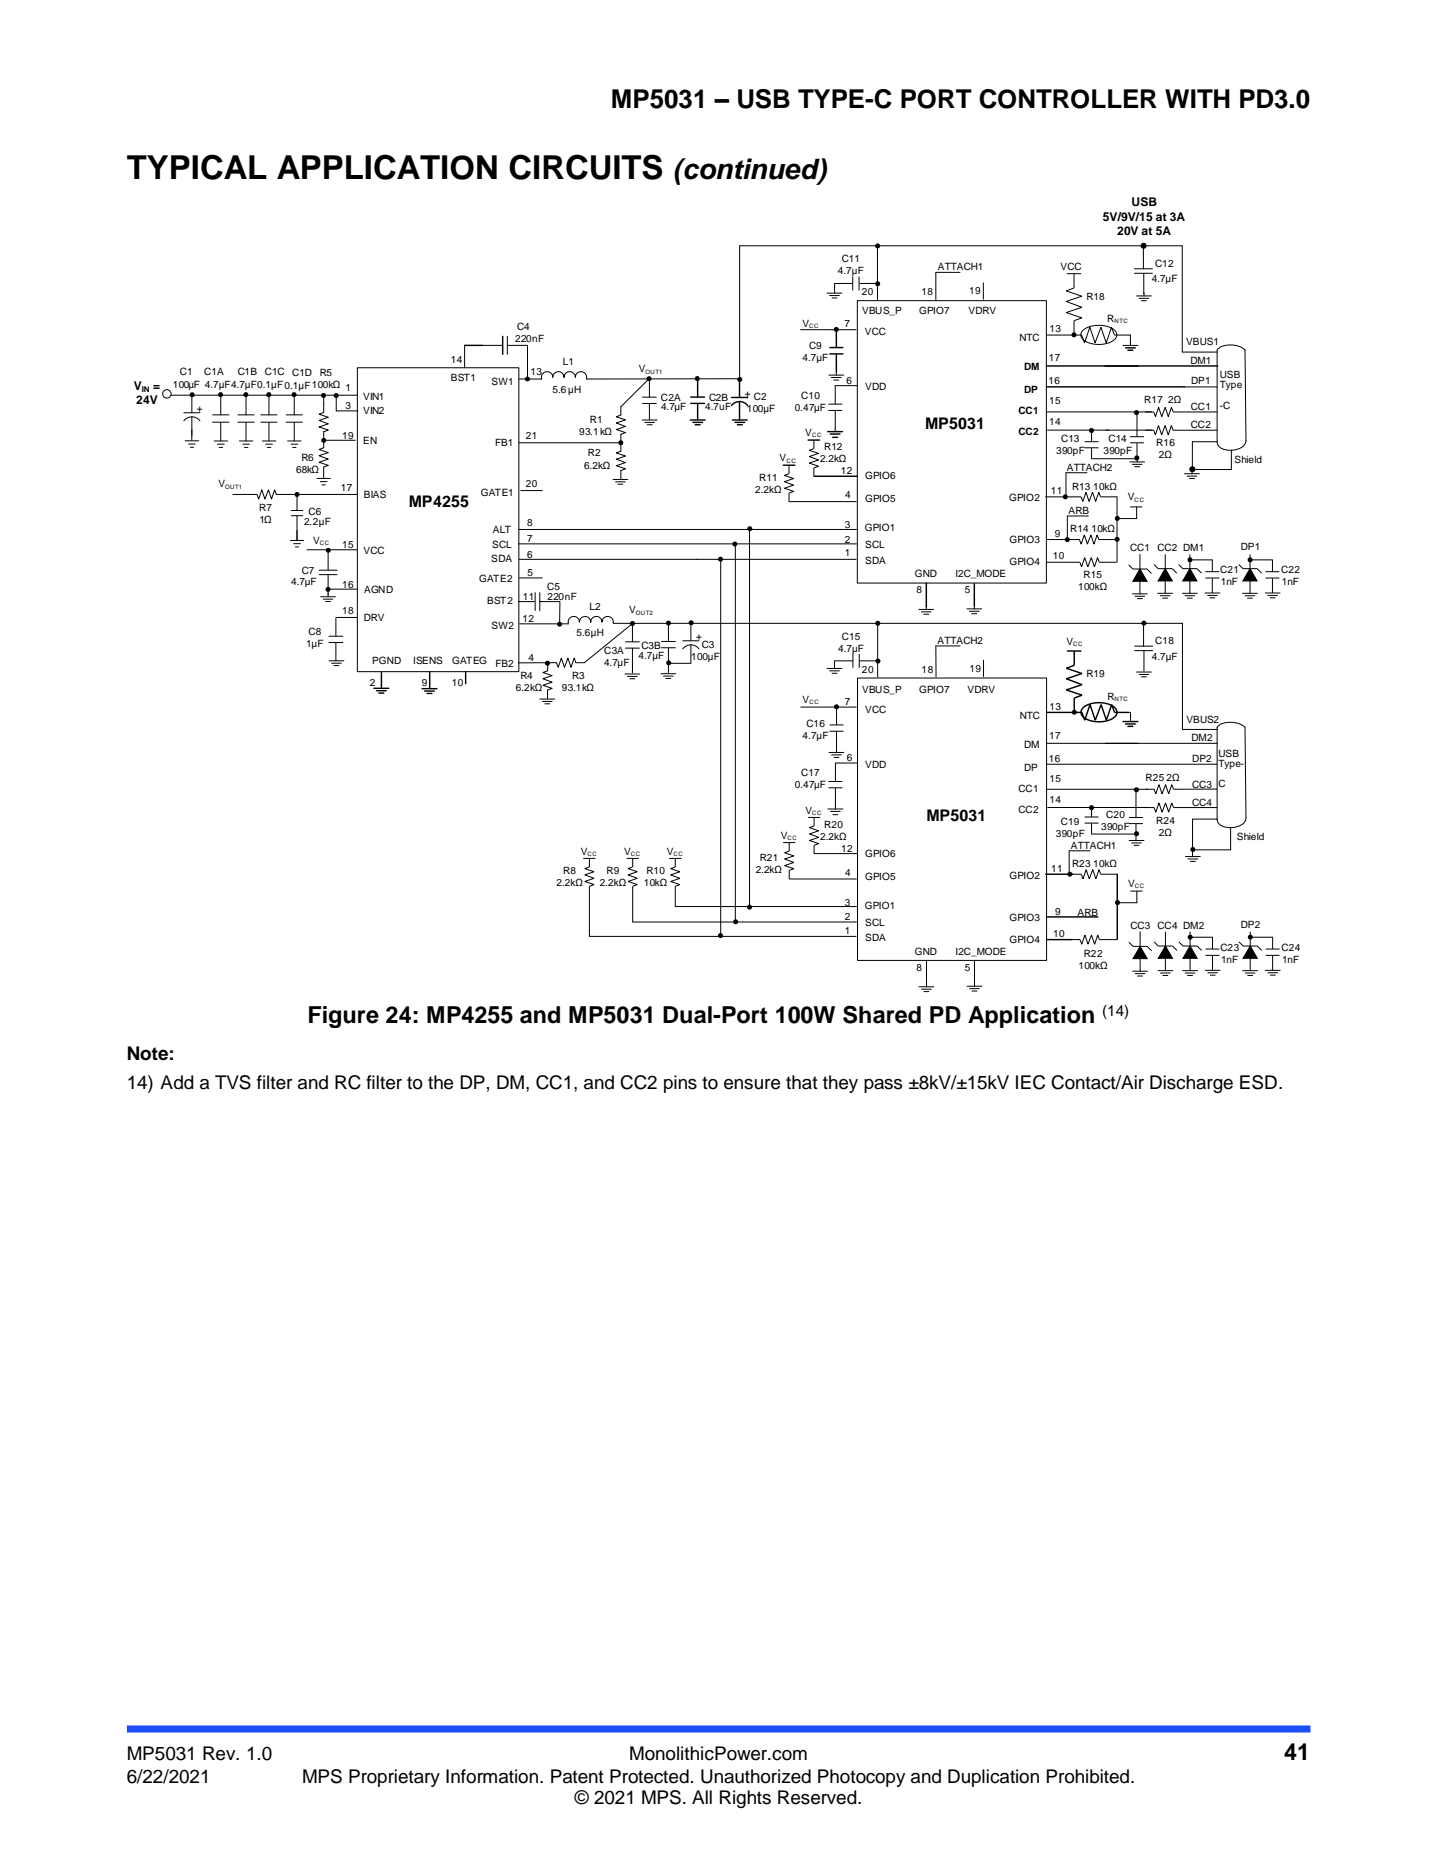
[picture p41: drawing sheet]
<svg xmlns="http://www.w3.org/2000/svg" width="216mm" height="279mm" viewBox="0 0 216 279" stroke-linecap="round" stroke-linejoin="round" font-family="sans-serif">
<defs><g id="words">
<text font-size="5" x="19" y="26.9">TYPICAL APPLICATION CIRCUITS</text>
<text font-size="4.2" x="101.1" y="26.9">(continued)</text>
<text font-size="3.9" x="91.8" y="16.3">MP5031 – USB TYPE-C PORT CONTROLLER WITH PD3.0</text>
<g font-size="3.5">
<text x="46.2" y="153.8">Figure 24: MP4255 and MP5031 Dual-Port 100W Shared PD Application</text>
<text x="192.9" y="264.5">41</text>
</g>
<g font-size="2.8">
<text x="19" y="159.3">Note:</text>
<text x="19" y="163.6">14) Add a TVS filter and RC filter to the DP, DM, CC1, and CC2 pins to ensure that they pass ±8kV/±15kV IEC Contact/Air Discharge ESD.</text>
<text x="19" y="264.5">MP5031 Rev. 1.0</text>
<text x="19" y="267.9">6/22/2021</text>
<text x="45.4" y="267.9">MPS Proprietary Information. Patent Protected. Unauthorized Photocopy and Duplication Prohibited.</text>
<text x="94.5" y="264.5">MonolithicPower.com</text>
<text x="86.4" y="271.1">© 2021 MPS. All Rights Reserved.</text>
</g>
<g font-size="2.4">
<text x="139" y="64.4">MP5031</text>
<text x="61.4" y="76.2">MP4255</text>
<text x="139.2" y="123.5">MP5031</text>
</g>
<text font-size="2.3" x="165.6" y="152.7">(14)</text>
<g font-size="1.8">
<text x="165.7" y="33.2">5V/9V/15 at 3A</text>
<text x="167.8" y="35.4">20V at 5A</text>
<text x="170" y="31">USB</text>
<text x="20.1" y="58.6">V</text>
<text x="23" y="58.6">=</text>
<text x="20.5" y="60.8">24V</text>
</g>
<g font-size="1.5">
<text x="125.9" y="41.2">4.7µF</text>
<text x="126.5" y="39.4">C11</text>
<text x="140.9" y="40.5">ATTACH1</text>
<text x="159.3" y="40.6">VCC</text>
<text x="173.5" y="40.1">C12</text>
<text x="129.5" y="44.3">20</text>
<text x="129.5" y="47.2">VBUS_P</text>
<text x="138.1" y="47.2">GPIO7</text>
<text x="138.4" y="44.3">18</text>
<text x="145.5" y="47.2">VDRV</text>
<text x="145.6" y="44.1">19</text>
<text x="163.2" y="45">R18</text>
<text x="173" y="42.4">4.7µF</text>
<text x="77.4" y="51.4">220nF</text>
<text x="77.7" y="49.7">C4</text>
<text x="120.6" y="49.1">V</text>
<text x="121.5" y="52.5">C9</text>
<text x="126.9" y="49.1">7</text>
<text x="129.9" y="50.3">VCC</text>
<text x="153.2" y="51.3">NTC</text>
<text x="157.7" y="49.9">13</text>
<text x="166.4" y="48.4">R</text>
<text x="178.2" y="51.8">VBUS1</text>
<text x="26" y="58.3">100µF 4.7μF4.7μF0.1µF0.1µF100kΩ</text>
<text x="27" y="56.4">C1</text>
<text x="30.7" y="56.3">C1A</text>
<text x="35.7" y="56.3">C1B</text>
<text x="39.8" y="56.4">C1C</text>
<text x="43.9" y="56.5">C1D</text>
<text x="48" y="56.5">R5</text>
<text x="51.9" y="58.8">1</text>
<text x="67.7" y="57.3">BST1</text>
<text x="67.7" y="54.5">14</text>
<text x="73.9" y="57.9">SW1</text>
<text x="79.7" y="56.3">13</text>
<text x="83" y="59">5.6µH</text>
<text x="84.5" y="54.8">L1</text>
<text x="96" y="55.9">V</text>
<text x="111.9" y="59.6">+</text>
<text x="120.4" y="59.9">C10</text>
<text x="120.6" y="54.3">4.7µF</text>
<text x="127.2" y="57.7">6</text>
<text x="130" y="58.6">VDD</text>
<text x="153.9" y="59.1">DP</text>
<text x="153.9" y="55.6">DM</text>
<text x="157.5" y="57.7">16</text>
<text x="157.6" y="54.3">17</text>
<text x="178.8" y="54.7">DM1</text>
<text x="179" y="57.8">DP1</text>
<text x="183.3" y="56.9">USB</text>
<text x="183.3" y="58.4">Type</text>
<text x="29.6" y="61.9">+</text>
<text x="51.4" y="66">19</text>
<text x="51.9" y="61.5">3</text>
<text x="54.6" y="60.1">VIN1</text>
<text x="54.6" y="62.3">VIN2</text>
<text x="79" y="66">21</text>
<text x="87" y="65.4">93.1kΩ</text>
<text x="88.6" y="63.6">R1</text>
<text x="99.3" y="60.3">C2A</text>
<text x="99.3" y="61.7">4.7µF</text>
<text x="106" y="61.6">4.7uF</text>
<text x="106.6" y="60.3">C2B</text>
<text x="112.2" y="62">100µF</text>
<text x="113.3" y="60.2">C2</text>
<text x="119.4" y="61.7">0.47µF</text>
<text x="121" y="65.5">V</text>
<text x="153" y="62.3">CC1</text>
<text x="153" y="65.4">CC2</text>
<text x="157.7" y="63.9">14</text>
<text x="157.7" y="60.7">15</text>
<text x="171.9" y="60.6">R17 2Ω</text>
<text x="178.9" y="61.6">CC1</text>
<text x="178.9" y="64.3">CC2</text>
<text x="183.3" y="61.4">-C</text>
<text x="44.5" y="71.1">68kΩ</text>
<text x="45.3" y="69.3">R6</text>
<text x="54.6" y="66.7">EN</text>
<text x="74.4" y="67">FB1</text>
<text x="87.7" y="70.4">6.2kΩ</text>
<text x="88.3" y="68.6">R2</text>
<text x="117.1" y="69.4">V</text>
<text x="123.2" y="69.4">2.2kΩ</text>
<text x="123.8" y="67.6">R12</text>
<text x="126.3" y="71.2">12</text>
<text x="158.7" y="68.2">390pF</text>
<text x="159.4" y="66.4">C13</text>
<text x="160.3" y="70.7">ATTACH2</text>
<text x="165.8" y="68.2">390pF</text>
<text x="166.5" y="66.4">C14</text>
<text x="173.7" y="67.1">R16</text>
<text x="174.1" y="68.9">2Ω</text>
<text x="185.5" y="69.6">Shield</text>
<text x="32.8" y="73.3">V</text>
<text x="39" y="76.7">R7</text>
<text x="46.4" y="77.4">C6</text>
<text x="51.2" y="73.8">17</text>
<text x="54.7" y="74.9">BIAS</text>
<text x="72.2" y="74.5">GATE1</text>
<text x="79" y="73.2">20</text>
<text x="113.5" y="74.1">2.2kΩ</text>
<text x="114.1" y="72.3">R11</text>
<text x="127" y="74.9">4</text>
<text x="130" y="75.5">GPIO5</text>
<text x="130" y="72">GPIO6</text>
<text x="151.6" y="75.3">GPIO2</text>
<text x="157.9" y="74.3">11</text>
<text x="160.5" y="77.3">ARB</text>
<text x="161.1" y="73.6">R13</text>
<text x="164.3" y="73.6">10kΩ</text>
<text x="169.5" y="75.2">V</text>
<text x="39" y="78.6">1Ω</text>
<text x="45.7" y="78.9">2.2µF</text>
<text x="47.1" y="81.7">V</text>
<text x="51.4" y="82.4">15</text>
<text x="54.6" y="83.2">VCC</text>
<text x="73.9" y="82.4">SCL</text>
<text x="74" y="80">ALT</text>
<text x="79.2" y="83.8">6</text>
<text x="79.2" y="81.4">7</text>
<text x="79.2" y="79">8</text>
<text x="126.9" y="79.4">3</text>
<text x="126.9" y="81.5">2</text>
<text x="126.9" y="83.6">1</text>
<text x="129.9" y="79.8">GPIO1</text>
<text x="130" y="82.3">SCL</text>
<text x="151.6" y="81.7">GPIO3</text>
<text x="158.5" y="80.7">9</text>
<text x="160.8" y="80">R14 10kΩ</text>
<text x="169.8" y="82.8">CC1</text>
<text x="173.9" y="82.8">CC2 DM1</text>
<text x="186.4" y="82.7">DP1</text>
<text x="43.7" y="87.9">4.7µF</text>
<text x="45.3" y="86.2">C7</text>
<text x="51.4" y="88.4">16</text>
<text x="54.7" y="89.1">AGND</text>
<text x="72" y="87.5">GATE2</text>
<text x="73.8" y="84.5">SDA</text>
<text x="79.2" y="86.6">5</text>
<text x="82.2" y="88.7">C5</text>
<text x="130" y="84.7">SDA</text>
<text x="137.4" y="86.7">GND</text>
<text x="137.7" y="89.1">8</text>
<text x="143.5" y="86.7">I2C_MODE</text>
<text x="144.9" y="89.2">5</text>
<text x="151.6" y="85">GPIO4</text>
<text x="158.2" y="84.1">10</text>
<text x="162" y="88.6">100kΩ</text>
<text x="162.8" y="86.8">R15</text>
<text x="183.3" y="86.1">C21</text>
<text x="183.4" y="87.9">1nF</text>
<text x="192.5" y="86.1">C22</text>
<text x="192.6" y="87.9">1nF</text>
<text x="46.4" y="95.5">C8</text>
<text x="51.4" y="92.2">18</text>
<text x="54.6" y="93.4">DRV</text>
<text x="73.2" y="90.8">BST2</text>
<text x="73.9" y="94.5">SW2</text>
<text x="78.5" y="93.5">12</text>
<text x="78.6" y="90.2">11</text>
<text x="82.2" y="90.1">220nF</text>
<text x="86.6" y="95.5">5.6µH</text>
<text x="88.6" y="91.7">L2</text>
<text x="94.5" y="92.2">V</text>
<text x="46" y="97.3">1µF</text>
<text x="55.9" y="99.7">PGND</text>
<text x="62.1" y="99.9">ISENS</text>
<text x="67.9" y="99.9">GATEG</text>
<text x="74.4" y="100.3">FB2</text>
<text x="79.4" y="99.3">4</text>
<text x="86" y="102">R3</text>
<text x="90.8" y="100.1">4.7µF</text>
<text x="90.8" y="98.2">C3A</text>
<text x="95.9" y="99.1">4.7µF</text>
<text x="96.4" y="97.5">C3B</text>
<text x="103.9" y="99.3">100µF</text>
<text x="104.6" y="96.2">+</text>
<text x="105.4" y="97.4">C3</text>
<text x="125.9" y="98">4.7µF</text>
<text x="126.5" y="96.2">C15</text>
<text x="129.5" y="101.1">20</text>
<text x="138.5" y="101.1">18</text>
<text x="140.8" y="96.7">ATTACH2</text>
<text x="145.6" y="100.9">19</text>
<text x="160.2" y="96.9">V</text>
<text x="163.2" y="101.8">R19</text>
<text x="173.1" y="99.2">4.7µF</text>
<text x="173.6" y="96.9">C18</text>
<text x="55.6" y="103.1">2</text>
<text x="63.4" y="103.1">9</text>
<text x="67.9" y="103.1">10</text>
<text x="77.5" y="103.8">6.2kΩ</text>
<text x="78.2" y="102">R4</text>
<text x="84.4" y="103.8">93.1kΩ</text>
<text x="120.6" y="105.7">V</text>
<text x="126.9" y="105.9">7</text>
<text x="129.5" y="104.1">VBUS_P</text>
<text x="130" y="107.1">VCC</text>
<text x="138.1" y="104.2">GPIO7</text>
<text x="145.3" y="104.2">VDRV</text>
<text x="157.7" y="106.7">13</text>
<text x="166.4" y="105.2">R</text>
<text x="120.6" y="111.1">4.7µF</text>
<text x="121.2" y="109.3">C16</text>
<text x="153.2" y="108">NTC</text>
<text x="153.9" y="112.4">DM</text>
<text x="157.6" y="111.1">17</text>
<text x="178.2" y="108.6">VBUS2</text>
<text x="179" y="111.4">DM2</text>
<text x="183.1" y="113.7">USB</text>
<text x="119.4" y="118.5">0.47µF</text>
<text x="120.4" y="116.7">C17</text>
<text x="127.2" y="114.4">6</text>
<text x="130" y="115.4">VDD</text>
<text x="153" y="119.1">CC1</text>
<text x="153.9" y="115.9">DP</text>
<text x="157.6" y="114.5">16</text>
<text x="157.7" y="117.5">15</text>
<text x="172.1" y="117.4">R25 2Ω</text>
<text x="179.1" y="118.4">CC3</text>
<text x="179.1" y="114.5">DP2</text>
<text x="183.1" y="115.3">Type-</text>
<text x="183.1" y="118.3">C</text>
<text x="121" y="122.3">V</text>
<text x="123.8" y="124.4">R20</text>
<text x="153" y="122.2">CC2</text>
<text x="157.7" y="120.7">14</text>
<text x="158.7" y="125.8">390pF</text>
<text x="159.4" y="124">C19</text>
<text x="165.4" y="124.7">390pF</text>
<text x="166.2" y="122.9">C20</text>
<text x="173.7" y="123.8">R24</text>
<text x="174.1" y="125.6">2Ω</text>
<text x="179.1" y="121.1">CC4</text>
<text x="84.6" y="131.4">R8</text>
<text x="87.3" y="128.5">V</text>
<text x="91.1" y="131.4">R9</text>
<text x="93.8" y="128.5">V</text>
<text x="97.1" y="131.4">R10</text>
<text x="100.2" y="128.5">V</text>
<text x="113.5" y="131.3">2.2kΩ</text>
<text x="114.1" y="129.5">R21</text>
<text x="117.3" y="126.1">V</text>
<text x="123.2" y="126.2">2.2kΩ</text>
<text x="126.4" y="128">12</text>
<text x="127" y="131.7">4</text>
<text x="130" y="128.8">GPIO6</text>
<text x="157.9" y="131.1">11</text>
<text x="160.9" y="127.6">ATTACH1</text>
<text x="161.1" y="130.3">R23</text>
<text x="164.3" y="130.3">10kΩ</text>
<text x="185.8" y="126.3">Shield</text>
<text x="83.6" y="133.2">2.2kΩ</text>
<text x="90.1" y="133.2">2.2kΩ</text>
<text x="96.7" y="133.2">10kΩ</text>
<text x="126.9" y="136.1">3</text>
<text x="129.9" y="136.6">GPIO1</text>
<text x="130" y="132.3">GPIO5</text>
<text x="151.7" y="132.1">GPIO2</text>
<text x="158.5" y="137.5">9</text>
<text x="161.9" y="137.6">ARB</text>
<text x="169.5" y="133.3">V</text>
<text x="126.9" y="138.3">2</text>
<text x="126.9" y="140.4">1</text>
<text x="130" y="139.1">SCL</text>
<text x="130" y="141.5">SDA</text>
<text x="137.4" y="143.5">GND</text>
<text x="143.6" y="143.5">I2C_MODE</text>
<text x="151.7" y="141.8">GPIO4</text>
<text x="151.7" y="138.4">GPIO3</text>
<text x="158.2" y="140.8">10</text>
<text x="162.8" y="143.8">R22</text>
<text x="169.8" y="139.6">CC3</text>
<text x="173.9" y="139.6">CC4 DM2</text>
<text x="183.4" y="142.9">C23</text>
<text x="186.4" y="139.5">DP2</text>
<text x="192.5" y="142.9">C24</text>
<text x="137.7" y="145.9">8</text>
<text x="145" y="146">5</text>
<text x="162" y="145.6">100kΩ</text>
<text x="183.4" y="144.7">1nF</text>
<text x="192.6" y="144.7">1nF</text>
</g>
<text font-size="1.2" x="21.3" y="58.9">IN</text>
<g font-size=".9">
<text x="121.6" y="49.3">CC</text>
<text x="167.4" y="48.6">NTC</text>
<text x="97" y="56.2">OUT1</text>
<text x="122" y="65.7">CC</text>
<text x="118.1" y="69.6">CC</text>
<text x="33.8" y="73.5">OUT1</text>
<text x="170.5" y="75.4">CC</text>
<text x="48.1" y="81.9">CC</text>
<text x="95.5" y="92.4">OUT2</text>
<text x="161.2" y="97.1">CC</text>
<text x="121.6" y="105.9">CC</text>
<text x="167.5" y="105.4">NTC</text>
<text x="122" y="122.5">CC</text>
<text x="88.3" y="128.7">CC</text>
<text x="94.8" y="128.7">CC</text>
<text x="101.2" y="128.7">CC</text>
<text x="118.3" y="126.3">CC</text>
<text x="170.5" y="133.5">CC</text>
</g>
</g></defs>
<path d="M19.1 259.9h177.8" fill="none" stroke="#1c4eff" stroke-width="1.1" stroke-linecap="butt"/>
<g fill="none" stroke="#000" stroke-width=".15">
<path d="M131.8 37.1v8M171.8 36.9v3.5M177.6 36.9h-66.5v19.9M177.6 37v15.9M25.7 59.4h28M28.8 59.3v2.7M33.2 59.1v3.3M37 59.1v3.3M40.4 59.1v3.3M44.2 59.1v3.3M48.6 59.4v2.6l-.7 .3 1.4 .4-1.4 .5 1.4 .5-1.4 .5 1.4 .4-.7 .3v2.4l-.7 .3 1.4 .4-1.4 .5 1.4 .5-1.4 .5 1.4 .4-.7 .3v1.7M50.5 59.4v2.4h3.3"/>
<path d="M53.7 55.3h24.3v45.6h-24.3zM69.8 51.9v3.4M72.5 51.9h3M76.2 50.6v2.7M76.2 51.9h3.1v5.1M96.5 59.7h2.1M97.5 56.9l-4.2 4.2M97.6 56.9v2.8M111.1 56.9l-23 .1a.87 .87 0 0 0-.7-1.1 .87 .87 0 0 0-1 .8 .84 .84 0 0 0-.8-.8 .84 .84 0 0 0-.8 .8 .85 .85 0 0 0-.9-.8 .85 .85 0 0 0-.9 .8 .86 .86 0 0 0-1-.8 .86 .86 0 0 0-.6 1.1h-3.4M120.3 49.6h8.3M124.3 44.1h2.2M124.5 56.4h2.3"/>
<path d="M124.6 44.4h1.5M124.9 56.7h1.5M125 44.8h.8M125.3 57.1h.7M125.3 42.6h2.8M125.4 42.6v1.5M125.5 58h3.2M125.5 58v2.7M125.7 55.9v.5M128.1 41.6v2.1M128.8 45.2h28.4v42.4h-28.4zM129.1 41.6v2.1"/>
<path d="M129.1 42.6h2.7M144.2 40.9h-3.6v4.1M147.7 42.5v2.5M157.3 50.4h5.2l.4 1.1 .8-2.3 .8 2.3 .9-2.3 .8 2.3 .8-2.3 .4 1.2h2.4v1.2M160.3 41.1h2.1M161.4 41.1v2.2l-1.2 .4 2.3 .8-2.3 .8 2.3 .9-2.3 .8 2.3 .8-1.1 .4v2.2M162.8 49.6a4.2 4.2 0 0 1 4.6 0 .99 .99 0 0 1 .4 1 .99 .99 0 0 1-.8 .7 4.4 4.4 0 0 1-4.2-.2 .9 .9 0 0 1 0-1.5zM168.7 51.9h2.3M169.8 51.4v.5M170.4 40.4h2.7M170.4 41.1h2.7M170.8 44.5h2.2"/>
<path d="M171.1 44.8h1.5M171.5 45.2h.7M171.8 41.1v3.1M171.9 44v.5M177.6 52.9h5.3M177.9 58.2h5M183.2 52.2a3.6 3.6 0 0 1 3.9 .4l.1 13.6a1.76 1.76 0 0 1-1.8 1.4 2.47 2.47 0 0 1-2.4-.7l-.1-.5v-13.8zM27.6 62h2.4M27.6 63.2a1.52 1.52 0 0 1 2.4 0M27.8 66.3h2.1M28.3 66.7h1M28.6 67.2h.5"/>
<path d="M28.8 62.6v3.5M31.9 62.4h2.5M31.9 63.5h2.5M32.2 66.3h2M32.7 66.8h1M32.9 67.2h.5M33.2 63.5v2.8M35 74.3h3.6M35.7 62.4h2.5M35.7 63.5h2.5M36 66.3h2M36.5 66.8h1"/>
<path d="M36.7 67.2h.5M37 63.5v2.8M38.6 74.3l.3 .7 .4-1.4 .5 1.4 .5-1.4 .5 1.4 .5-1.4 .2 .7h12.2M39.2 62.4h2.4M39.2 63.5h2.4M39.4 66.3h2M39.9 66.8h1M40.2 67.2h.5M40.4 63.5v2.8M43 62.4h2.4M43 63.5h2.4M43.2 66.3h2"/>
<path d="M43.7 66.8h1M43.8 76.7h1.7M43.8 77.5h1.7M44 67.2h.5M44.2 63.5v2.8M44.6 74.5v2.2M44.6 77.5v3.7M47.6 71.9h2M48.1 72.4h1M48.4 72.9h.5M48.6 66.2h4.8M78 66.6h15.3"/>
<path d="M78 79.6h50.7M78.3 73.7h3.2M92.1 72.1h2.2M92.5 72.4h1.4M92.8 72.8h.8M93.3 61.1v1.3l-.7 .2 1.4 .5-1.4 .5 1.4 .5-1.4 .5 1.4 .4-.7 .3v2.5l-.7 .3 1.4 .4-1.4 .5 1.4 .5-1.4 .5 1.4 .5-.7 .2v1.3M96.5 63.1h2.2M96.5 60.6h2.1M96.9 63.5h1.4M97.2 63.8h.8M97.6 60.7v2.4M112.6 79.6v56.7"/>
<path d="M118.5 69.9v1.3l-.6 .3 1.3 .4-1.3 .5 1.3 .5-1.3 .5 1.3 .5-.7 .2v1.3M118.6 75.4h10M122.3 66.1v1.3l-.7 .3 1.4 .4-1.4 .5 1.4 .5-1.4 .5 1.4 .5-.7 .2v1.3M124.4 60.7h2.1M124.4 61.7h2.1M125.5 61.7v3.2M157.1 74.7h5.3l.3 .7 .5-1.4 .4 1.4 .5-1.4 .5 1.4 .5-1.4 .2 .7h2.5v9.8M157.3 61.9h16l.3 .7 .5-1.4 .4 1.4 .6-1.4 .4 1.4 .5-1.4 .3 .7h6.6M157.4 64.6l15.9 .1 .3 .7 .5-1.4 .4 1.4 .6-1.4 .4 1.4 .5-1.4 .3 .7h6.6M163 66.4h2M163 67.3h2M163.3 71.1h-3.1v3.5"/>
<path d="M163.5 77.6h-3.1v3.5M164 64.6v1.8M169.7 69.4h2.3M169.8 65.6h2.1M169.8 66.6h2.1M169.8 76.2h1.8M170.1 69.8h1.5M170.5 70.1h.7M170.8 76.2v1.7h-2.9M170.8 61.9v3.7M170.8 66.6v2.3h-6.8v-1.6M170.9 69v.4"/>
<path d="M178 71.2h2.2M178.3 71.6h1.5M178.7 71.9h.8M179.1 70.7v.5M182.9 66.4h-3.8v4.2h5.9v-2.9M43.6 81.2h2M44.1 81.7h1M44.4 82.2h.5M46.1 82.6h7.5M48 85.7h2.6M48 86.4h2.6M48.2 89.7h2.2"/>
<path d="M48.6 90.1h1.4M48.9 90.4h.8M49.3 82.6v3.1M49.3 86.4v3.3M49.3 88.5h4.3M49.4 95.6h2.1M49.4 96.6h2.1M49.4 99.3h2.3M49.8 99.7h1.5M50.5 92.9v2.7M50.5 96.6v2.7M50.5 92.8h3.2"/>
<path d="M77.9 90.4h2.4M77.9 81.7h50.8M78 84.1h50.6M78.1 86.9h3.4M78.1 93.8h7.3M80.4 89.1v2.7M81.1 90.4h3M81.1 89.1v2.7M82.3 99.6v1.2l-.7 .3 1.4 .4-1.4 .5 1.4 .5-1.4 .5 1.4 .5-.7 .2v1.3M82.3 99.6h-4.4M84.1 90.5v3.3M92.1 93.7h85.6v15.9"/>
<path d="M92.1 93.6a.86 .86 0 0 0-.7-1 .86 .86 0 0 0-1 .9 .84 .84 0 0 0-.8-.9 .84 .84 0 0 0-.8 .9 .85 .85 0 0 0-.9-.9 .85 .85 0 0 0-.8 .9 .86 .86 0 0 0-1-.8 .86 .86 0 0 0-.7 1.1M94 96.5h2.1M94 97.4h2.1M95 96.5v-2.8l-7.2 5.9h-1.3l-.2-.7-.5 1.4-.5-1.4-.5 1.4-.5-1.4-.4 1.4-.3-.7h-1.3M95 97.5v3.6M99.4 96.4h2.1M99.4 97.4h2.1M100.4 99.7h3.4M100.4 93.7v2.7M100.4 97.4v3.7M102.6 96.3h2.4M102.6 97.5a1.51 1.51 0 0 1 2.4 0"/>
<path d="M103.8 93.5v2.8M103.8 96.9v2.8M108.3 84.1v56.6M110.5 81.9v56.7M128.1 98.3v2.1M128.1 99.3h-2.7v1.2M129.1 98.3v2.1M129.1 99.3h2.8M131.9 93.9v7.9M138 91.6h2.3M138.4 92h1.5M138.8 92.3h.7"/>
<path d="M139.2 91.1v.5M144.2 97.1h-3.6v4.6M145.3 91.5h2.2M145.6 91.9h1.5M146 92.2h.8M146.4 91v.5M147.8 99.2v2.5M157.3 84.5h4.9l.3 .7 .5-1.4 .4 1.4 .6-1.4 .4 1.4 .5-1.4 .3 .7h2.6M157.3 81.1h4.9l.2 .7 .5-1.4 .5 1.4 .5-1.4 .5 1.4 .4-1.4 .3 .7h2.7M169.6 84.9l.6 .6h2.1l.7 .7M170.1 89.3h2.3M170.5 97.1h2.7"/>
<path d="M170.5 97.8h2.7M170.5 89.6h1.5M170.9 90h.7M171.3 85.5l1 1.9h-2.1zM171.3 87.4v1.9M171.3 83.3v2.2M171.8 93.7v3.4M171.9 97.8v3.1M173.4 84.8l.6 .7h2.1l.7 .6M173.9 89.2h2.3M174.3 89.5h1.5M174.7 89.9h.7"/>
<path d="M175.1 85.5l1 1.8h-2.1zM175.1 87.3v1.9M175.1 83.3v2.2M177.1 84.8l.6 .7h2.1l.7 .6M177.7 89.2h2.2M178 89.5h1.5M178.4 89.9h.7M178.8 85.5l1 1.8h-2.1zM178.8 87.3v1.9M178.8 83.3v2.2M178.8 84.1h3.3v1.8M181.1 89.1h2.2"/>
<path d="M181.1 85.9h2.1M181.1 86.9h2.1M181.4 89.5h1.5M181.8 89.8h.7M182.1 86.9v2.2M186.1 84.8l.6 .7h2.2l.6 .6M186.7 89.2h2.2M187.1 89.5h1.4M187.4 89.9h.8M187.8 85.5l1.1 1.8h-2.2zM187.8 87.3v1.9M187.8 83.3v2.2"/>
<path d="M187.8 84.1h3.4v1.8M190.1 89.1h2.2M190.1 85.9h2.1M190.1 86.9h2.1M190.5 89.5h1.4M190.8 89.8h.8M191.2 86.9v2.2M50.2 100h.7M81.1 105.1h2.2M81.5 105.4h1.5M81.9 105.8h.7M93.9 101.3h2.2"/>
<path d="M94.3 101.7h1.4M94.6 102h.8M99.3 101.3h2.2M99.7 101.6h1.4M100 102h.8M120.3 106.3h8.4M124.3 100.5h2.2M124.5 117.5h2.1M124.5 118.4h2.1M124.6 113.1h2.2M124.6 109h2.1M124.6 109.9h2.1"/>
<path d="M124.6 100.8h1.5M124.9 113.5h1.5M125 101.2h.8M125.3 113.8h.7M125.5 114.7h3.3M125.5 114.7v2.8M125.5 118.4v3.2M125.7 109.9v3.2M125.7 106.2v2.8M128.8 101.9h28.4v42.4h-28.4zM157.2 111.7h25.7M157.2 114.9h25.7"/>
<path d="M169.6 107.1h.3v1.2M170.7 118.7v4.2M170.8 101h2.2M171.1 101.4h1.5M171.5 101.7h.7M177.7 109.6h5.2M182.9 118.6h-6.6l-.2-.7-.5 1.4-.5-1.4-.5 1.4-.5-1.4-.4 1.4-.3-.7h-16.1M183.2 108.9a3.6 3.6 0 0 1 3.9 .4l.1 13.6a1.76 1.76 0 0 1-1.8 1.5 2.47 2.47 0 0 1-2.4-.7l-.1-.6v-13.8zM87.7 129h1.7M88.6 129v1.3l-.7 .2 1.3 .5-1.3 .5 1.3 .5-1.3 .5 1.3 .4-.6 .3v7.5M94.2 129h1.7M95 138.6h33.7"/>
<path d="M95.1 129v1.3l-.7 .2 1.3 .5-1.3 .5 1.3 .5-1.3 .5 1.3 .4-.6 .3v5.4M100.6 129h1.7M101.5 129v1.3l-.7 .3 1.3 .4-1.3 .5 1.3 .5-1.3 .5 1.3 .5-.6 .2v3h27.2M117.7 126.6h1.7M118.6 126.6v1.3l-.7 .3 1.4 .4-1.4 .5 1.4 .5-1.4 .5 1.4 .5-.7 .2v1.3h10.1M121.4 122.9h1.8M122.3 122.9v1.2l-.7 .3 1.4 .5-1.4 .4 1.4 .5-1.4 .5 1.4 .5-.7 .2v1.3M122.3 128.3h6.5M124.4 121.6h2.2M124.8 121.9h1.4M125.1 122.4h.8M157.4 121.4h16l.3 .7 .4-1.4 .5 1.4 .5-1.4 .5 1.4 .5-1.4 .2 .7h6.6"/>
<path d="M161.2 131.4h1.3l.2 .7 .5-1.4 .5 1.4 .5-1.4 .4 1.4 .5-1.4 .3 .7h2.5M163 122.8h2M163 123.7h2M163.8 127.9h-3.2v3.5M164 121.4v1.4M164 123.8v1.6h6.7M169.6 122.9h2.1M169.6 123.8h2.1M169.6 126.3h2.3M169.9 133.9h1.7M170 126.7h1.5M170.4 127h.7"/>
<path d="M170.7 123.8v2.5M170.8 133.9v1.8h-2.9M171.3 140v2.2M178.1 128.7h2.2M178.5 129.1h1.5M178.9 129.5h.7M182.9 123.1h-3.7v5.6M184.9 124.4v3.3h-5.7M88.5 140.7h40.1M138.1 148.3h2.2M138.5 148.7h1.4M138.8 149h.8"/>
<path d="M139.2 144.3v4M145.3 148.2h2.2M145.7 148.6h1.4M146 148.9h.8M146.4 144.4v3.8M161 141.2h1.3l.2 .7 .5-1.4 .5 1.4 .5-1.4 .5 1.4 .4-1.4 .3 .7h2.6M169.6 141.6l.6 .6h2.2l.6 .7M170.2 146h2.2M170.6 146.3h1.4M170.9 146.7h.8M171.3 142.2l1.1 1.9h-2.2zM171.3 144.1v1.4"/>
<path d="M171.3 145.5v.5M173.4 141.6l.6 .6h2.2l.6 .7M174 145.9h2.2M174.4 146.2h1.4M174.7 146.6h.8M175.1 142.2l1.1 1.8h-2.2zM175.1 144v1.9M175.1 140v2.2M177.1 141.6l.6 .6h2.2l.6 .7M177.7 145.9h2.2M178.1 146.2h1.4M178.4 146.6h.8"/>
<path d="M178.8 142.2l1.1 1.8h-2.2zM178.8 144v1.9M178.8 140v2.2M178.8 140.9h3.4v1.7M181.1 145.8h2.2M181.1 142.6h2.1M181.1 143.6h2.1M181.5 146.2h1.4M181.8 146.6h.8M182.2 143.6v2.2M186.1 141.6l.7 .6h2.1l.7 .7M186.7 145.9h2.2"/>
<path d="M187.1 146.2h1.5M187.5 146.6h.7M187.8 142.2l1.1 1.8h-2.1zM187.8 144v1.9M187.8 140v2.2M187.8 140.9h3.4v1.7M190.1 145.8h2.2M190.2 142.6h2.1M190.2 143.6h2.1M190.5 146.2h1.5M190.9 146.6h.7M191.2 143.6v2.2"/>
<circle cx="171.8" cy="37" r=".38"/>
<circle cx="25.1" cy="59.2" r=".64"/>
<circle cx="79.2" cy="57" r=".3"/>
<circle cx="179.1" cy="70.5" r=".38"/>
</g>
<g fill="#000">
<path d="M171.3 85.5l1 1.9h-2.1zM175.1 85.5l1 1.8h-2.1zM178.8 85.5l1 1.8h-2.1zM187.8 85.5l1.1 1.8h-2.2zM171.3 142.2l1.1 1.9h-2.2zM175.1 142.2l1.1 1.8h-2.2zM178.8 142.2l1.1 1.8h-2.2zM187.8 142.2l1.1 1.8h-2.1z"/>
<path d="M95 99.9h.1v1.1h-.1z" fill-rule="evenodd"/>
<path d="M100.4 99.9h.1v1h-.1z" fill-rule="evenodd"/>
<circle cx="131.9" cy="37" r=".38"/>
<circle cx="171.8" cy="37" r=".38"/>
<circle cx="28.9" cy="59.3" r=".38"/>
<circle cx="33.1" cy="59.3" r=".38"/>
<circle cx="36.9" cy="59.3" r=".38"/>
<circle cx="40.4" cy="59.3" r=".38"/>
<circle cx="44.2" cy="59.3" r=".38"/>
<circle cx="48.6" cy="59.4" r=".38"/>
<circle cx="50.5" cy="59.4" r=".38"/>
<circle cx="79.2" cy="57" r=".3"/>
<circle cx="97.5" cy="56.9" r=".38"/>
<circle cx="104.8" cy="56.9" r=".38"/>
<circle cx="111.2" cy="57" r=".38"/>
<circle cx="125.6" cy="49.5" r=".38"/>
<circle cx="131.9" cy="42.7" r=".38"/>
<circle cx="161.4" cy="50.3" r=".38"/>
<circle cx="44.6" cy="74.3" r=".38"/>
<circle cx="48.6" cy="66.2" r=".38"/>
<circle cx="93.3" cy="66.6" r=".38"/>
<circle cx="112.6" cy="79.5" r=".38"/>
<circle cx="160.1" cy="74.7" r=".38"/>
<circle cx="164" cy="64.7" r=".38"/>
<circle cx="167.9" cy="77.9" r=".38"/>
<circle cx="170.7" cy="62" r=".38"/>
<circle cx="170.8" cy="68.8" r=".38"/>
<circle cx="179.1" cy="70.5" r=".38"/>
<circle cx="49.3" cy="88.6" r=".38"/>
<circle cx="49.3" cy="82.7" r=".38"/>
<circle cx="82.3" cy="99.7" r=".38"/>
<circle cx="84.1" cy="93.8" r=".38"/>
<circle cx="95" cy="93.7" r=".38"/>
<circle cx="100.4" cy="93.7" r=".38"/>
<circle cx="100.5" cy="99.6" r=".38"/>
<circle cx="103.8" cy="93.6" r=".38"/>
<circle cx="108.2" cy="84.1" r=".38"/>
<circle cx="110.4" cy="81.8" r=".38"/>
<circle cx="131.9" cy="93.7" r=".38"/>
<circle cx="131.9" cy="99.4" r=".38"/>
<circle cx="160.4" cy="81.1" r=".38"/>
<circle cx="167.8" cy="81.1" r=".38"/>
<circle cx="171.9" cy="93.7" r=".38"/>
<circle cx="178.8" cy="84.1" r=".38"/>
<circle cx="187.8" cy="84.1" r=".38"/>
<circle cx="125.7" cy="106.2" r=".38"/>
<circle cx="161.4" cy="107.1" r=".38"/>
<circle cx="170.7" cy="118.7" r=".38"/>
<circle cx="110.5" cy="138.6" r=".38"/>
<circle cx="112.6" cy="136.4" r=".38"/>
<circle cx="160.7" cy="131.4" r=".38"/>
<circle cx="164" cy="121.4" r=".38"/>
<circle cx="167.9" cy="135.7" r=".38"/>
<circle cx="170.8" cy="125.3" r=".38"/>
<circle cx="179.2" cy="127.7" r=".38"/>
<circle cx="108.2" cy="140.6" r=".38"/>
<circle cx="178.8" cy="140.9" r=".38"/>
<circle cx="187.9" cy="140.9" r=".38"/>
</g>
<g fill="none" stroke="#000" stroke-width=".21">
<path d="M69.8 51.9h2.7M75.5 50.6v2.7M103.8 59.7h2.1M104.8 56.9v2.8M109.9 59.7h2.4M111.1 57v2.7M103.7 63.1h2.2M103.8 60.6h2.1M104.1 63.5h1.5M104.5 63.8h.7M104.8 60.7v2.4M109.9 61a1.51 1.51 0 0 1 2.4 0"/>
<path d="M110 63.1h2.3M110.4 63.5h1.5M110.8 63.8h.7M111.1 60.3v2.8M56.2 103.5h2.2M56.6 103.8h1.4M56.9 104.2h.8M57.3 101.1v2.4M63.4 103.5h2.2M63.8 103.9h1.5M64.2 104.2h.7M64.6 100.9v2.5"/>
<path d="M70 100.9v1.9"/>
</g>
<g fill="none" stroke="#000" stroke-width=".22">
<path d="M124.6 52.2h2.1M124.6 53.2h2.1M125.7 49.5v2.7M125.7 53.2v2.8M157.2 55h25.8M157.2 58.1h20.7M169.1 52.3h1.5M169.5 52.6h.7M117.7 69.9h1.7M121.4 66.1h1.7M122.3 71.6h6.5M124.4 64.9h2.2"/>
<path d="M124.7 65.2h1.5M125.1 65.7h.7M139.2 87.6v3.6M146.4 87.7v3.3M160.4 97.8h2M161.4 97.8v2.2l-1.2 .4 2.4 .8-2.4 .8 2.4 .9-2.4 .8 2.4 .8-1.2 .4v2.2M157.3 107.1h5.2l.5 1.1 .8-2.3 .8 2.3 .8-2.3 .8 2.3 .8-2.3 .5 1.2h2.1M162.8 106.3a4.2 4.2 0 0 1 4.7 0 .99 .99 0 0 1 .3 1 .99 .99 0 0 1-.8 .8 4.4 4.4 0 0 1-4.2-.3 .9 .9 0 0 1 0-1.5zM168.7 108.4h2.3M169.1 108.8h1.5M169.5 109.2h.7M157.1 131.4h4.1"/>
<path d="M157.3 137.8h7.7M167.9 131.4v9.8M157.3 141.2h3.7"/>
</g>
<use href="#words"/>
</svg>
